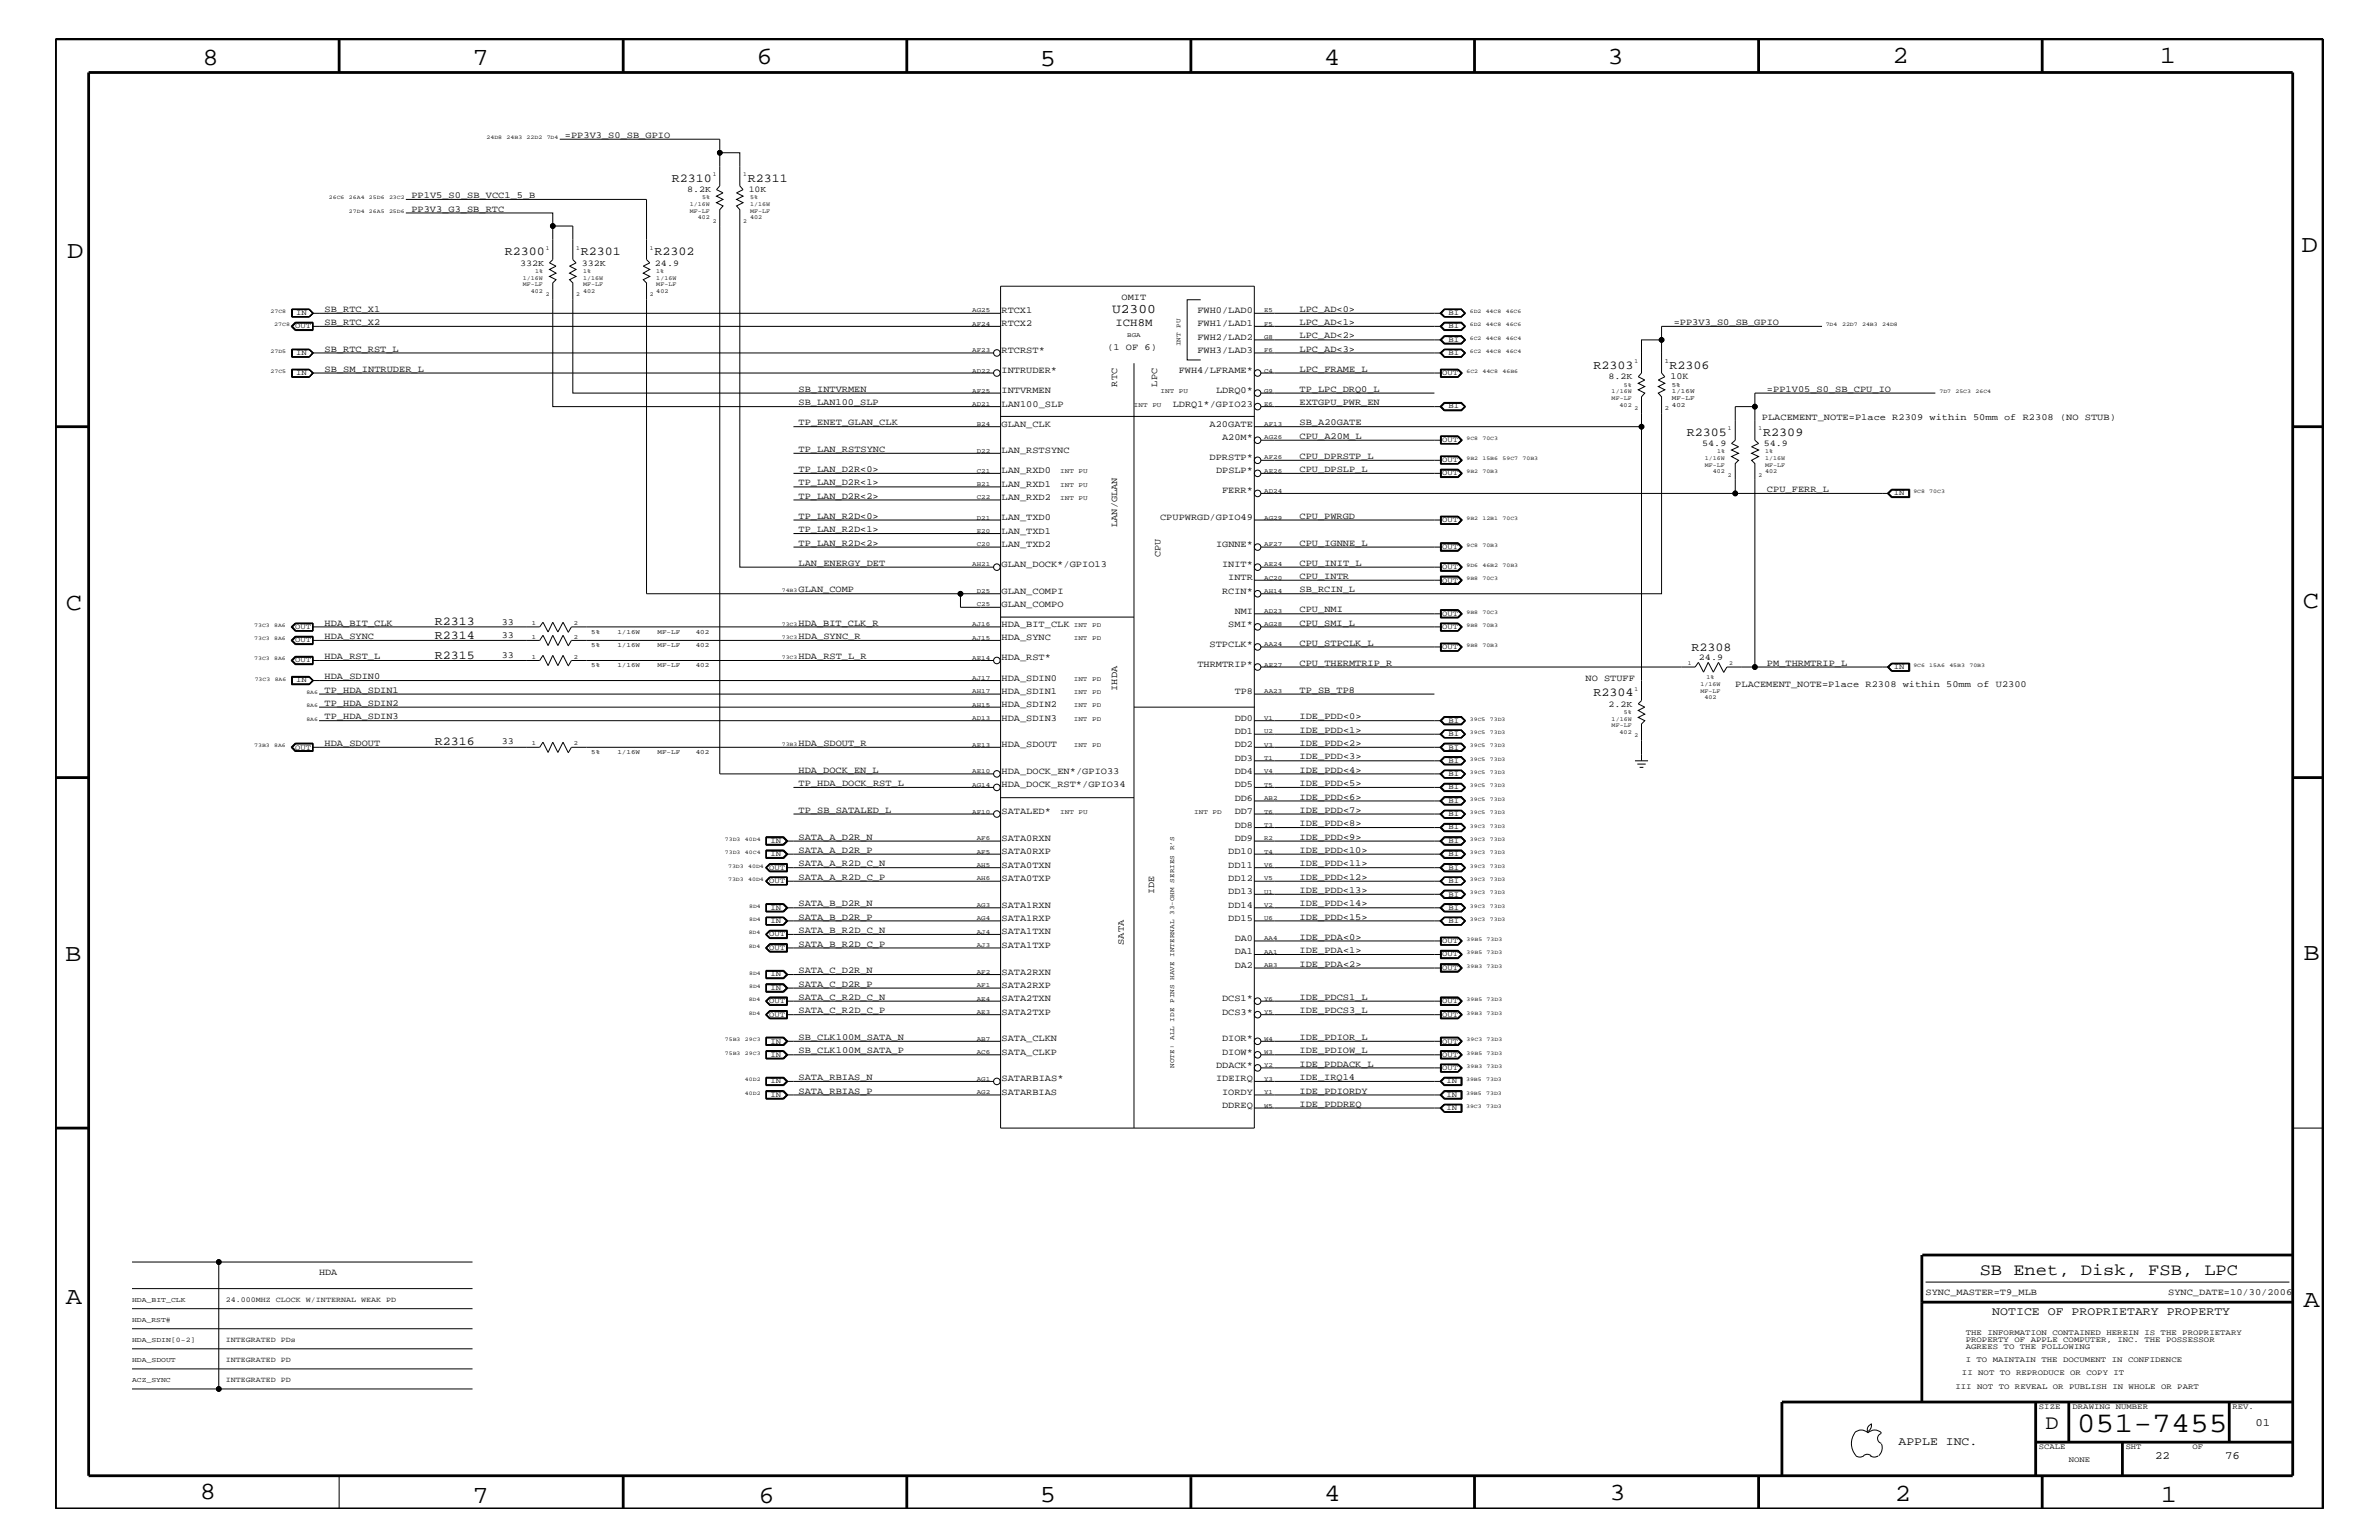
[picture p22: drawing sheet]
<svg xmlns="http://www.w3.org/2000/svg" width="432mm" height="279mm" viewBox="0 0 432 279" stroke-linecap="round" stroke-linejoin="round" font-family="sans-serif">
<defs><g id="words">
<text font-size="5.2" x="376.9" y="259.9">051-7455</text>
<g font-size="4.5">
<text x="36.7" y="11.7">8</text>
<text x="85.8" y="11.7">7</text>
<text x="137.3" y="11.5">6</text>
<text x="240.3" y="11.7">4</text>
<text x="291.8" y="11.5">3</text>
<text x="343.5" y="11.5">2</text>
<text x="392" y="11.5">1</text>
<text x="188.7" y="12.1">5</text>
<text x="12.2" y="46.8">D</text>
<text x="417.7" y="45.7">D</text>
<text x="11.9" y="110.6">C</text>
<text x="418" y="110.3">C</text>
<text x="11.9" y="174.3">B</text>
<text x="418.1" y="174.2">B</text>
<text x="11.9" y="236.7">A</text>
<text x="418.1" y="237.1">A</text>
<text x="36.2" y="271.9">8</text>
<text x="85.8" y="272.7">7</text>
<text x="137.7" y="272.7">6</text>
<text x="188.7" y="272.5">5</text>
<text x="240.4" y="272.3">4</text>
<text x="292.1" y="272.2">3</text>
<text x="343.9" y="272.3">2</text>
<text x="392.2" y="272.6">1</text>
</g>
<text font-size="3.7" x="371.3" y="259.3">D</text>
<text font-size="3" x="359.3" y="231.3">SB Enet, Disk, FSB, LPC</text>
<text font-size="2.4" x="201.8" y="56.8">U2300</text>
<g font-size="2.2">
<text x="121.9" y="33">R2310</text>
<text x="135.7" y="33">R2311</text>
<text x="91.6" y="46.3">R2300</text>
<text x="105.4" y="46.3">R2301</text>
<text x="118.8" y="46.3">R2302</text>
<text x="289.2" y="67">R2303</text>
<text x="303" y="67">R2306</text>
<text x="306.2" y="79.1">R2305</text>
<text x="320" y="79.1">R2309</text>
<text x="78.9" y="113.4">R2313</text>
<text x="78.9" y="115.9">R2314</text>
<text x="78.9" y="119.5">R2315</text>
<text x="307" y="118.1">R2308</text>
<text x="289.2" y="126.4">R2304</text>
<text x="78.9" y="135.2">R2316</text>
</g>
<g font-size="2.1">
<text x="361.6" y="238.6">NOTICE OF PROPRIETARY PROPERTY</text>
<text x="344.6" y="262.2">APPLE INC.</text>
</g>
<g font-size="2">
<text x="202.5" y="59.2">ICH8M</text>
<text x="409.4" y="258.7">01</text>
<text x="391.2" y="264.7">22</text>
<text x="403.9" y="264.7">76</text>
</g>
<g font-size="1.7">
<text x="102.5" y="25">=PP3V3_S0_SB_GPIO</text>
<text x="74.7" y="35.9">PP1V5_S0_SB_VCC1_5_B</text>
<text x="74.7" y="38.4">PP3V3_G3_SB_RTC</text>
<text x="58.9" y="56.6">SB_RTC_X1</text>
<text x="58.9" y="59">SB_RTC_X2</text>
<text x="181.8" y="56.8">RTCX1</text>
<text x="181.8" y="59.2">RTCX2</text>
<text x="203.6" y="54.4">OMIT</text>
<text x="217.3" y="59.2">FWH1/LAD1</text>
<text x="217.3" y="56.8">FWH0/LAD0</text>
<text x="235.9" y="56.6">LPC_AD&lt;0&gt;</text>
<text x="235.9" y="59">LPC_AD&lt;1&gt;</text>
<text x="303.8" y="59">=PP3V3_S0_SB_GPIO</text>
<text x="58.9" y="63.9">SB_RTC_RST_L</text>
<text x="181.8" y="64">RTCRST*</text>
<text x="201" y="63.4">(1 OF 6)</text>
<text x="217.3" y="61.7">FWH2/LAD2</text>
<text x="217.3" y="64">FWH3/LAD3</text>
<text x="235.9" y="61.4">LPC_AD&lt;2&gt;</text>
<text x="235.9" y="63.9">LPC_AD&lt;3&gt;</text>
<text x="58.9" y="67.5">SB_SM_INTRUDER_L</text>
<text x="144.9" y="71.1">SB_INTVRMEN</text>
<text x="181.8" y="71.3">INTVRMEN</text>
<text x="181.8" y="67.7">INTRUDER*</text>
<text x="202.8" y="70.1" transform="rotate(-90 202.8 70.1)">RTC</text>
<text x="210.1" y="70.1" transform="rotate(-90 210.1 70.1)">LPC</text>
<text x="214" y="67.7">FWH4/LFRAME*</text>
<text x="220.7" y="71.3">LDRQ0*</text>
<text x="235.9" y="67.5">LPC_FRAME_L</text>
<text x="235.9" y="71.1">TP_LPC_DRQ0_L</text>
<text x="303.2" y="68.8">10K</text>
<text x="320.7" y="71.1">=PP1V05_S0_SB_CPU_IO</text>
<text x="144.9" y="73.5">SB_LAN100_SLP</text>
<text x="144.9" y="77.2">TP_ENET_GLAN_CLK</text>
<text x="181.8" y="73.8">LAN100_SLP</text>
<text x="181.8" y="77.4">GLAN_CLK</text>
<text x="212.9" y="73.8">LDRQ1*/GPIO23</text>
<text x="219.5" y="77.4">A20GATE</text>
<text x="235.9" y="77.2">SB_A20GATE</text>
<text x="235.9" y="73.5">EXTGPU_PWR_EN</text>
<text x="319.8" y="76.2">PLACEMENT_NOTE=Place R2309 within 50mm of R2308 (NO STUB)</text>
<text x="144.9" y="82">TP_LAN_RSTSYNC</text>
<text x="181.8" y="82.2">LAN_RSTSYNC</text>
<text x="219.5" y="83.5">DPRSTP*</text>
<text x="221.8" y="79.9">A20M*</text>
<text x="235.9" y="79.6">CPU_A20M_L</text>
<text x="235.9" y="83.3">CPU_DPRSTP_L</text>
<text x="144.9" y="85.6">TP_LAN_D2R&lt;0&gt;</text>
<text x="144.9" y="88.1">TP_LAN_D2R&lt;1&gt;</text>
<text x="181.8" y="85.9">LAN_RXD0</text>
<text x="181.8" y="88.3">LAN_RXD1</text>
<text x="220.7" y="85.9">DPSLP*</text>
<text x="221.8" y="89.5">FERR*</text>
<text x="235.9" y="85.6">CPU_DPSLP_L</text>
<text x="320.7" y="89.3">CPU_FERR_L</text>
<text x="144.9" y="90.5">TP_LAN_D2R&lt;2&gt;</text>
<text x="144.9" y="94.2">TP_LAN_R2D&lt;0&gt;</text>
<text x="181.8" y="94.3">LAN_TXD0</text>
<text x="181.8" y="90.7">LAN_RXD2</text>
<text x="202.8" y="95.6" transform="rotate(-90 202.8 95.6)">LAN/GLAN</text>
<text x="210.6" y="94.3">CPUPWRGD/GPIO49</text>
<text x="235.9" y="94.2">CPU_PWRGD</text>
<text x="144.9" y="99">TP_LAN_R2D&lt;2&gt;</text>
<text x="144.9" y="96.5">TP_LAN_R2D&lt;1&gt;</text>
<text x="181.8" y="99.3">LAN_TXD2</text>
<text x="181.8" y="96.8">LAN_TXD1</text>
<text x="210.7" y="101" transform="rotate(-90 210.7 101)">CPU</text>
<text x="220.7" y="99.3">IGNNE*</text>
<text x="235.9" y="99">CPU_IGNNE_L</text>
<text x="144.9" y="102.6">LAN_ENERGY_DET</text>
<text x="144.9" y="107.5">GLAN_COMP</text>
<text x="181.8" y="102.9">GLAN_DOCK*/GPIO13</text>
<text x="181.8" y="107.7">GLAN_COMPI</text>
<text x="221.8" y="107.7">RCIN*</text>
<text x="221.8" y="102.9">INIT*</text>
<text x="222.9" y="105.3">INTR</text>
<text x="235.9" y="102.6">CPU_INIT_L</text>
<text x="235.9" y="105">CPU_INTR</text>
<text x="235.9" y="107.5">SB_RCIN_L</text>
<text x="58.9" y="113.6">HDA_BIT_CLK</text>
<text x="91.1" y="113.3">33</text>
<text x="144.9" y="113.6">HDA_BIT_CLK_R</text>
<text x="181.8" y="113.7">HDA_BIT_CLK</text>
<text x="181.8" y="110.2">GLAN_COMPO</text>
<text x="222.9" y="113.7">SMI*</text>
<text x="224.1" y="111.4">NMI</text>
<text x="235.9" y="111.1">CPU_NMI</text>
<text x="235.9" y="113.6">CPU_SMI_L</text>
<text x="58.9" y="115.9">HDA_SYNC</text>
<text x="58.9" y="119.6">HDA_RST_L</text>
<text x="91.1" y="115.7">33</text>
<text x="91.1" y="119.3">33</text>
<text x="144.9" y="115.9">HDA_SYNC_R</text>
<text x="144.9" y="119.6">HDA_RST_L_R</text>
<text x="181.8" y="116.2">HDA_SYNC</text>
<text x="181.8" y="119.8">HDA_RST*</text>
<text x="219.5" y="117.4">STPCLK*</text>
<text x="235.9" y="117.2">CPU_STPCLK_L</text>
<text x="58.9" y="123.2">HDA_SDIN0</text>
<text x="58.9" y="125.7">TP_HDA_SDIN1</text>
<text x="181.8" y="123.5">HDA_SDIN0</text>
<text x="181.8" y="125.9">HDA_SDIN1</text>
<text x="202.8" y="125.3" transform="rotate(-90 202.8 125.3)">IHDA</text>
<text x="217.3" y="121">THRMTRIP*</text>
<text x="224.1" y="125.9">TP8</text>
<text x="235.9" y="120.8">CPU_THERMTRIP_R</text>
<text x="235.9" y="125.7">TP_SB_TP8</text>
<text x="287.8" y="123.5">NO STUFF</text>
<text x="315" y="124.7">PLACEMENT_NOTE=Place R2308 within 50mm of U2300</text>
<text x="320.7" y="120.8">PM_THRMTRIP_L</text>
<text x="58.9" y="130.5">TP_HDA_SDIN3</text>
<text x="58.9" y="128">TP_HDA_SDIN2</text>
<text x="181.8" y="128.3">HDA_SDIN2</text>
<text x="181.8" y="130.8">HDA_SDIN3</text>
<text x="224.1" y="130.8">DD0</text>
<text x="235.9" y="130.5">IDE_PDD&lt;0&gt;</text>
<text x="58.9" y="135.3">HDA_SDOUT</text>
<text x="91.1" y="135.1">33</text>
<text x="144.9" y="135.3">HDA_SDOUT_R</text>
<text x="181.8" y="135.6">HDA_SDOUT</text>
<text x="224.1" y="135.6">DD2</text>
<text x="224.1" y="133.2">DD1</text>
<text x="235.9" y="135.3">IDE_PDD&lt;2&gt;</text>
<text x="235.9" y="133">IDE_PDD&lt;1&gt;</text>
<text x="235.9" y="137.8">IDE_PDD&lt;3&gt;</text>
<text x="144.9" y="140.2">HDA_DOCK_EN_L</text>
<text x="144.9" y="142.6">TP_HDA_DOCK_RST_L</text>
<text x="181.8" y="140.4">HDA_DOCK_EN*/GPIO33</text>
<text x="181.8" y="142.9">HDA_DOCK_RST*/GPIO34</text>
<text x="224.1" y="140.4">DD4</text>
<text x="224.1" y="142.9">DD5</text>
<text x="224.1" y="138">DD3</text>
<text x="235.9" y="140.2">IDE_PDD&lt;4&gt;</text>
<text x="235.9" y="142.6">IDE_PDD&lt;5&gt;</text>
<text x="144.9" y="147.5">TP_SB_SATALED_L</text>
<text x="181.8" y="147.7">SATALED*</text>
<text x="224.1" y="145.3">DD6</text>
<text x="224.1" y="147.7">DD7</text>
<text x="235.9" y="147.5">IDE_PDD&lt;7&gt;</text>
<text x="235.9" y="145.1">IDE_PDD&lt;6&gt;</text>
<text x="235.9" y="149.9">IDE_PDD&lt;8&gt;</text>
<text x="144.9" y="154.7">SATA_A_D2R_P</text>
<text x="144.9" y="152.3">SATA_A_D2R_N</text>
<text x="181.8" y="155">SATA0RXP</text>
<text x="181.8" y="152.6">SATA0RXN</text>
<text x="222.9" y="155">DD10</text>
<text x="224.1" y="150.1">DD8</text>
<text x="224.1" y="152.6">DD9</text>
<text x="235.9" y="154.7">IDE_PDD&lt;10&gt;</text>
<text x="235.9" y="152.3">IDE_PDD&lt;9&gt;</text>
<text x="144.9" y="159.6">SATA_A_R2D_C_P</text>
<text x="144.9" y="157.2">SATA_A_R2D_C_N</text>
<text x="181.8" y="159.9">SATA0TXP</text>
<text x="181.8" y="157.4">SATA0TXN</text>
<text x="222.9" y="157.4">DD11</text>
<text x="222.9" y="159.9">DD12</text>
<text x="235.9" y="159.6">IDE_PDD&lt;12&gt;</text>
<text x="235.9" y="157.2">IDE_PDD&lt;11&gt;</text>
<text x="235.9" y="162">IDE_PDD&lt;13&gt;</text>
<text x="144.9" y="166.9">SATA_B_D2R_P</text>
<text x="144.9" y="164.5">SATA_B_D2R_N</text>
<text x="181.8" y="167.1">SATA1RXP</text>
<text x="181.8" y="164.7">SATA1RXN</text>
<text x="209.5" y="162.2" transform="rotate(-90 209.5 162.2)">IDE</text>
<text x="222.9" y="164.7">DD14</text>
<text x="222.9" y="167.1">DD15</text>
<text x="222.9" y="162.2">DD13</text>
<text x="235.9" y="166.9">IDE_PDD&lt;15&gt;</text>
<text x="235.9" y="164.5">IDE_PDD&lt;14&gt;</text>
<text x="144.9" y="169.3">SATA_B_R2D_C_N</text>
<text x="144.9" y="171.7">SATA_B_R2D_C_P</text>
<text x="181.8" y="169.5">SATA1TXN</text>
<text x="181.8" y="172">SATA1TXP</text>
<text x="204" y="171.4" transform="rotate(-90 204 171.4)">SATA</text>
<text x="224.1" y="170.7">DA0</text>
<text x="224.1" y="173.2">DA1</text>
<text x="235.9" y="170.5">IDE_PDA&lt;0&gt;</text>
<text x="235.9" y="172.9">IDE_PDA&lt;1&gt;</text>
<text x="144.9" y="179">SATA_C_D2R_P</text>
<text x="144.9" y="176.6">SATA_C_D2R_N</text>
<text x="181.8" y="176.8">SATA2RXN</text>
<text x="181.8" y="179.3">SATA2RXP</text>
<text x="224.1" y="175.6">DA2</text>
<text x="235.9" y="175.4">IDE_PDA&lt;2&gt;</text>
<text x="144.9" y="181.4">SATA_C_R2D_C_N</text>
<text x="144.9" y="183.8">SATA_C_R2D_C_P</text>
<text x="181.8" y="181.6">SATA2TXN</text>
<text x="181.8" y="184.1">SATA2TXP</text>
<text x="221.8" y="181.6">DCS1*</text>
<text x="221.8" y="184.1">DCS3*</text>
<text x="235.9" y="183.8">IDE_PDCS3_L</text>
<text x="235.9" y="181.4">IDE_PDCS1_L</text>
<text x="144.9" y="191.1">SB_CLK100M_SATA_P</text>
<text x="144.9" y="188.7">SB_CLK100M_SATA_N</text>
<text x="181.8" y="191.4">SATA_CLKP</text>
<text x="181.8" y="188.9">SATA_CLKN</text>
<text x="221.8" y="188.9">DIOR*</text>
<text x="221.8" y="191.4">DIOW*</text>
<text x="235.9" y="191.1">IDE_PDIOW_L</text>
<text x="235.9" y="188.7">IDE_PDIOR_L</text>
<text x="144.9" y="195.9">SATA_RBIAS_N</text>
<text x="181.8" y="196.2">SATARBIAS*</text>
<text x="220.7" y="196.2">IDEIRQ</text>
<text x="220.7" y="193.7">DDACK*</text>
<text x="235.9" y="193.6">IDE_PDDACK_L</text>
<text x="235.9" y="195.9">IDE_IRQ14</text>
<text x="144.9" y="198.4">SATA_RBIAS_P</text>
<text x="181.8" y="198.7">SATARBIAS</text>
<text x="221.8" y="201">DDREQ</text>
<text x="221.8" y="198.7">IORDY</text>
<text x="235.9" y="198.4">IDE_PDIORDY</text>
<text x="235.9" y="200.9">IDE_PDDREQ</text>
<text x="57.9" y="231.3">HDA</text>
<text x="349.5" y="235">SYNC_MASTER=T9_MLB</text>
<text x="393.5" y="235">SYNC_DATE=10/30/2006</text>
</g>
<g font-size="1.6">
<text x="124.7" y="34.8">8.2K</text>
<text x="135.9" y="34.8">10K</text>
<text x="94.4" y="48.2">332K</text>
<text x="105.6" y="48.2">332K</text>
<text x="118.9" y="48.2">24.9</text>
<text x="291.9" y="68.8">8.2K</text>
<text x="308.9" y="80.9">54.9</text>
<text x="320.1" y="80.9">54.9</text>
<text x="308.4" y="119.7">24.9</text>
<text x="291.9" y="128.2">2.2K</text>
</g>
<g font-size="1.4">
<text x="53.6" y="59.5">OUT</text>
<text x="53.8" y="57.2">IN</text>
<text x="262.9" y="57.2">BI</text>
<text x="262.9" y="59.5">BI</text>
<text x="53.8" y="64.5">IN</text>
<text x="262.9" y="62">BI</text>
<text x="262.9" y="64.5">BI</text>
<text x="53.8" y="68.1">IN</text>
<text x="261.8" y="68.1">OUT</text>
<text x="262.9" y="74.1">BI</text>
<text x="261.8" y="80.2">OUT</text>
<text x="261.8" y="83.8">OUT</text>
<text x="261.8" y="86.2">OUT</text>
<text x="343.7" y="89.9">IN</text>
<text x="261.8" y="94.8">OUT</text>
<text x="261.8" y="99.6">OUT</text>
<text x="261.8" y="103.2">OUT</text>
<text x="261.8" y="105.7">OUT</text>
<text x="261.8" y="111.7">OUT</text>
<text x="53.6" y="114.2">OUT</text>
<text x="53.6" y="116.5">OUT</text>
<text x="261.8" y="117.8">OUT</text>
<text x="261.8" y="114.2">OUT</text>
<text x="53.6" y="120.2">OUT</text>
<text x="53.8" y="123.8">IN</text>
<text x="343.7" y="121.4">IN</text>
<text x="262.9" y="131.1">BI</text>
<text x="53.6" y="136">OUT</text>
<text x="262.9" y="136">BI</text>
<text x="262.9" y="133.5">BI</text>
<text x="262.9" y="138.4">BI</text>
<text x="262.9" y="143.2">BI</text>
<text x="262.9" y="140.8">BI</text>
<text x="262.9" y="148.1">BI</text>
<text x="262.9" y="145.7">BI</text>
<text x="139.9" y="155.4">IN</text>
<text x="139.9" y="152.9">IN</text>
<text x="262.9" y="150.5">BI</text>
<text x="262.9" y="155.4">BI</text>
<text x="262.9" y="152.9">BI</text>
<text x="139.6" y="160.2">OUT</text>
<text x="139.6" y="157.8">OUT</text>
<text x="262.9" y="160.2">BI</text>
<text x="262.9" y="157.8">BI</text>
<text x="139.9" y="165">IN</text>
<text x="139.9" y="167.5">IN</text>
<text x="262.9" y="162.7">BI</text>
<text x="262.9" y="167.5">BI</text>
<text x="262.9" y="165">BI</text>
<text x="139.6" y="169.9">OUT</text>
<text x="139.6" y="172.3">OUT</text>
<text x="261.8" y="171.1">OUT</text>
<text x="261.8" y="173.5">OUT</text>
<text x="139.9" y="177.2">IN</text>
<text x="139.9" y="179.6">IN</text>
<text x="261.8" y="176">OUT</text>
<text x="139.6" y="184.4">OUT</text>
<text x="139.6" y="182.1">OUT</text>
<text x="261.8" y="184.4">OUT</text>
<text x="261.8" y="182.1">OUT</text>
<text x="139.9" y="189.3">IN</text>
<text x="139.9" y="191.7">IN</text>
<text x="261.8" y="189.3">OUT</text>
<text x="261.8" y="191.7">OUT</text>
<text x="139.9" y="196.5">IN</text>
<text x="261.8" y="194.2">OUT</text>
<text x="262.6" y="196.5">IN</text>
<text x="139.9" y="199">IN</text>
<text x="262.6" y="199">IN</text>
<text x="262.6" y="201.5">IN</text>
<text x="41" y="236.2">24.000MHZ CLOCK W/INTERNAL WEAK PD</text>
<text x="41" y="243.5">INTEGRATED PDs</text>
<text x="356.8" y="242.3">THE INFORMATION CONTAINED HEREIN IS THE PROPRIETARY</text>
<text x="356.8" y="243.5">PROPERTY OF APPLE COMPUTER, INC. THE POSSESSOR</text>
<text x="356.8" y="244.7">AGREES TO THE FOLLOWING</text>
<text x="41" y="247.1">INTEGRATED PD</text>
<text x="41" y="250.7">INTEGRATED PD</text>
<text x="354.9" y="252">III NOT TO REVEAL OR PUBLISH IN WHOLE OR PART</text>
<text x="356.1" y="249.5">II NOT TO REPRODUCE OR COPY IT</text>
<text x="356.8" y="247.1">I TO MAINTAIN THE DOCUMENT IN CONFIDENCE</text>
<text x="370.1" y="255.6">SIZE</text>
<text x="376.2" y="255.6">DRAWING NUMBER</text>
<text x="405.2" y="255.6">REV.</text>
<text x="370.1" y="262.9">SCALE</text>
<text x="385.8" y="262.9">SHT</text>
<text x="397.9" y="262.9">OF</text>
<text x="375.5" y="265.3">NONE</text>
</g>
<g font-size="1.3">
<text x="24" y="236.2">HDA_BIT_CLK</text>
<text x="24" y="239.9">HDA_RST#</text>
<text x="24" y="243.5">HDA_SDIN[0-2]</text>
<text x="24" y="247.1">HDA_SDOUT</text>
<text x="24" y="250.7">ACZ_SYNC</text>
</g>
<g font-size="1.2">
<text x="176.4" y="56.7">AG25</text>
<text x="176.4" y="59.1">AF24</text>
<text x="214.3" y="59.5" transform="rotate(-90 214.3 59.5)">PU</text>
<text x="229.4" y="56.7">E5</text>
<text x="229.4" y="59.1">F5</text>
<text x="176.4" y="64">AF23</text>
<text x="204.6" y="61.1">BGA</text>
<text x="214.3" y="62.9" transform="rotate(-90 214.3 62.9)">INT</text>
<text x="229.4" y="61.5">G8</text>
<text x="229.4" y="64">F6</text>
<text x="302.2" y="65.9">1</text>
<text x="176.4" y="67.6">AD22</text>
<text x="176.4" y="71.2">AF25</text>
<text x="210.7" y="71.3">INT</text>
<text x="214" y="71.3">PU</text>
<text x="229.4" y="67.6">C4</text>
<text x="229.4" y="71.2">G9</text>
<text x="303.4" y="70.1">5%</text>
<text x="303.4" y="71.3">1/16W</text>
<text x="176.4" y="73.7">AD21</text>
<text x="177.3" y="77.3">B24</text>
<text x="205.8" y="73.8">INT</text>
<text x="209.2" y="73.8">PU</text>
<text x="229.4" y="77.3">AF13</text>
<text x="229.4" y="73.7">E6</text>
<text x="302.2" y="74.4">2</text>
<text x="303.4" y="72.6">MF-LF</text>
<text x="303.4" y="73.8">402</text>
<text x="177.3" y="82.2">D22</text>
<text x="229.4" y="79.7">AG26</text>
<text x="229.4" y="83.3">AF26</text>
<text x="177.3" y="85.8">C21</text>
<text x="177.3" y="88.2">B21</text>
<text x="192.4" y="88.3">INT</text>
<text x="192.4" y="85.9">INT</text>
<text x="195.8" y="88.3">PU</text>
<text x="195.8" y="85.9">PU</text>
<text x="229.4" y="85.8">AE26</text>
<text x="229.4" y="89.4">AD24</text>
<text x="177.3" y="90.6">C22</text>
<text x="177.3" y="94.3">D21</text>
<text x="192.4" y="90.7">INT</text>
<text x="195.8" y="90.7">PU</text>
<text x="229.4" y="94.3">AG29</text>
<text x="177.3" y="96.7">E20</text>
<text x="177.3" y="99.1">C20</text>
<text x="229.4" y="99.1">AF27</text>
<text x="176.4" y="102.7">AH21</text>
<text x="177.3" y="107.6">D25</text>
<text x="229.4" y="102.7">AE24</text>
<text x="229.4" y="105.2">AC20</text>
<text x="229.4" y="107.6">AH14</text>
<text x="96.5" y="113.4">1</text>
<text x="104.1" y="113.4">2</text>
<text x="176.4" y="113.7">AJ16</text>
<text x="177.3" y="110">C25</text>
<text x="194.9" y="113.7">INT</text>
<text x="198.2" y="113.7">PD</text>
<text x="229.4" y="111.2">AD23</text>
<text x="229.4" y="113.7">AG28</text>
<text x="96.5" y="115.9">1</text>
<text x="96.5" y="119.5">1</text>
<text x="104.1" y="115.9">2</text>
<text x="104.1" y="119.5">2</text>
<text x="107.3" y="115">5%</text>
<text x="107.3" y="117.4">5%</text>
<text x="112.1" y="117.4">1/16W</text>
<text x="112.1" y="115">1/16W</text>
<text x="119.3" y="117.4">MF-LF</text>
<text x="119.3" y="115">MF-LF</text>
<text x="126.3" y="115">402</text>
<text x="126.3" y="117.4">402</text>
<text x="176.4" y="119.7">AE14</text>
<text x="176.4" y="116.1">AJ15</text>
<text x="194.9" y="116.2">INT</text>
<text x="198.2" y="116.2">PD</text>
<text x="229.4" y="117.3">AA24</text>
<text x="107.3" y="121">5%</text>
<text x="112.1" y="121">1/16W</text>
<text x="119.3" y="121">MF-LF</text>
<text x="126.3" y="121">402</text>
<text x="176.4" y="123.4">AJ17</text>
<text x="176.4" y="125.8">AH17</text>
<text x="194.9" y="125.9">INT</text>
<text x="194.9" y="123.5">INT</text>
<text x="198.2" y="125.9">PD</text>
<text x="198.2" y="123.5">PD</text>
<text x="229.4" y="120.9">AE27</text>
<text x="229.4" y="125.8">AA23</text>
<text x="176.4" y="128.2">AH15</text>
<text x="176.4" y="130.7">AD13</text>
<text x="194.9" y="130.8">INT</text>
<text x="194.9" y="128.3">INT</text>
<text x="198.2" y="130.8">PD</text>
<text x="198.2" y="128.3">PD</text>
<text x="229.4" y="130.7">V1</text>
<text x="96.5" y="135.2">1</text>
<text x="104.1" y="135.2">2</text>
<text x="107.3" y="136.8">5%</text>
<text x="112.1" y="136.8">1/16W</text>
<text x="119.3" y="136.8">MF-LF</text>
<text x="126.3" y="136.8">402</text>
<text x="176.4" y="135.5">AE13</text>
<text x="194.9" y="135.6">INT</text>
<text x="198.2" y="135.6">PD</text>
<text x="229.4" y="133">U2</text>
<text x="229.4" y="135.5">V3</text>
<text x="229.4" y="137.9">T1</text>
<text x="176.4" y="140.3">AE10</text>
<text x="176.4" y="142.8">AG14</text>
<text x="229.4" y="140.3">V4</text>
<text x="229.4" y="142.8">T5</text>
<text x="176.4" y="147.6">AF10</text>
<text x="192.4" y="147.7">INT</text>
<text x="195.8" y="147.7">PU</text>
<text x="216.7" y="147.7">INT</text>
<text x="220.1" y="147.7">PD</text>
<text x="229.4" y="145.1">AB2</text>
<text x="229.4" y="147.6">T6</text>
<text x="177.3" y="152.4">AF6</text>
<text x="177.3" y="154.9">AF5</text>
<text x="213.1" y="154.3" transform="rotate(-90 213.1 154.3)">R’S</text>
<text x="229.4" y="154.9">T4</text>
<text x="229.4" y="150.1">T3</text>
<text x="229.4" y="152.4">R2</text>
<text x="177.3" y="157.3">AH5</text>
<text x="177.3" y="159.7">AH6</text>
<text x="213.1" y="160.1" transform="rotate(-90 213.1 160.1)">SERIES</text>
<text x="229.4" y="157.3">V6</text>
<text x="229.4" y="159.7">V5</text>
<text x="177.3" y="164.5">AG3</text>
<text x="177.3" y="167">AG4</text>
<text x="213.1" y="166" transform="rotate(-90 213.1 166)">33-OHM</text>
<text x="229.4" y="162.2">U1</text>
<text x="229.4" y="164.5">V2</text>
<text x="229.4" y="167">U6</text>
<text x="177.3" y="169.4">AJ4</text>
<text x="177.3" y="171.8">AJ3</text>
<text x="213.1" y="173.6" transform="rotate(-90 213.1 173.6)">INTERNAL</text>
<text x="229.4" y="170.6">AA4</text>
<text x="229.4" y="173.1">AA1</text>
<text x="177.3" y="176.7">AF2</text>
<text x="177.3" y="179.1">AF1</text>
<text x="213.1" y="177.8" transform="rotate(-90 213.1 177.8)">HAVE</text>
<text x="229.4" y="175.5">AB3</text>
<text x="177.3" y="181.6">AE4</text>
<text x="177.3" y="184">AE3</text>
<text x="213.1" y="185.3" transform="rotate(-90 213.1 185.3)">IDE</text>
<text x="213.1" y="182" transform="rotate(-90 213.1 182)">PINS</text>
<text x="229.4" y="181.6">Y6</text>
<text x="229.4" y="184">Y5</text>
<text x="177.3" y="188.8">AB7</text>
<text x="177.3" y="191.2">AC6</text>
<text x="213.1" y="188.7" transform="rotate(-90 213.1 188.7)">ALL</text>
<text x="229.4" y="188.8">W4</text>
<text x="229.4" y="191.2">W3</text>
<text x="177.3" y="196.1">AG1</text>
<text x="213.1" y="193.7" transform="rotate(-90 213.1 193.7)">NOTE:</text>
<text x="229.4" y="193.7">Y2</text>
<text x="229.4" y="196.1">Y3</text>
<text x="177.3" y="198.5">AG2</text>
<text x="229.4" y="200.9">W5</text>
<text x="229.4" y="198.5">Y1</text>
</g>
<g font-size="1.1">
<text x="129.4" y="31.9">1</text>
<text x="134.9" y="31.9">1</text>
<text x="125.2" y="38.6">MF-LF</text>
<text x="125.2" y="37.4">1/16W</text>
<text x="126.7" y="39.8">402</text>
<text x="127.4" y="36.2">5%</text>
<text x="129.4" y="40.4">2</text>
<text x="134.9" y="40.4">2</text>
<text x="136.1" y="37.4">1/16W</text>
<text x="136.1" y="39.8">402</text>
<text x="136.1" y="38.6">MF-LF</text>
<text x="136.1" y="36.2">5%</text>
<text x="99.1" y="45.3">1</text>
<text x="104.6" y="45.3">1</text>
<text x="117.9" y="45.3">1</text>
<text x="94.9" y="50.7">1/16W</text>
<text x="94.9" y="51.9">MF-LF</text>
<text x="96.4" y="53.2">402</text>
<text x="97.1" y="49.6">1%</text>
<text x="99.1" y="53.8">2</text>
<text x="104.6" y="53.8">2</text>
<text x="105.8" y="49.6">1%</text>
<text x="105.8" y="51.9">MF-LF</text>
<text x="105.8" y="53.2">402</text>
<text x="105.8" y="50.7">1/16W</text>
<text x="117.9" y="53.8">2</text>
<text x="119.1" y="53.2">402</text>
<text x="119.1" y="49.6">1%</text>
<text x="119.1" y="51.9">MF-LF</text>
<text x="119.1" y="50.7">1/16W</text>
<text x="296.7" y="65.9">1</text>
<text x="292.5" y="71.3">1/16W</text>
<text x="294.7" y="70.1">5%</text>
<text x="292.5" y="72.6">MF-LF</text>
<text x="294" y="73.8">402</text>
<text x="296.7" y="74.4">2</text>
<text x="309.5" y="83.5">1/16W</text>
<text x="311.7" y="82.2">1%</text>
<text x="313.6" y="78">1</text>
<text x="319.2" y="78">1</text>
<text x="320.4" y="82.2">1%</text>
<text x="320.4" y="83.5">1/16W</text>
<text x="309.5" y="84.7">MF-LF</text>
<text x="310.9" y="85.9">402</text>
<text x="313.6" y="86.5">2</text>
<text x="319.2" y="86.5">2</text>
<text x="320.4" y="84.7">MF-LF</text>
<text x="320.4" y="85.9">402</text>
<text x="296.7" y="125.3">1</text>
<text x="306.3" y="120.7">1</text>
<text x="308.7" y="125.7">MF-LF</text>
<text x="308.7" y="124.4">1/16W</text>
<text x="309.8" y="123.2">1%</text>
<text x="313.9" y="120.7">2</text>
<text x="292.5" y="131.9">MF-LF</text>
<text x="292.5" y="130.8">1/16W</text>
<text x="294.7" y="129.6">5%</text>
<text x="309.4" y="126.9">402</text>
<text x="294" y="133.2">402</text>
<text x="296.7" y="133.8">2</text>
</g>
<g font-size="1">
<text x="88.3" y="25.3">24D8</text>
<text x="91.9" y="25.3">24B3</text>
<text x="95.6" y="25.3">22D2</text>
<text x="99.2" y="25.3">7D4</text>
<text x="59.7" y="36.2">26C6</text>
<text x="63.3" y="38.6">27D4</text>
<text x="63.3" y="36.2">26A4</text>
<text x="67" y="38.6">26A5</text>
<text x="67" y="36.2">25D6</text>
<text x="70.6" y="36.2">23C2</text>
<text x="70.6" y="38.6">25D6</text>
<text x="49.1" y="56.8">27C8</text>
<text x="49.8" y="59.2">27C8</text>
<text x="266.8" y="56.8">6D2</text>
<text x="266.8" y="59.2">6D2</text>
<text x="269.7" y="56.8">44C8</text>
<text x="269.7" y="59.2">44C8</text>
<text x="273.3" y="56.8">46C6</text>
<text x="273.3" y="59.2">46C6</text>
<text x="331.4" y="59.2">7D4</text>
<text x="334.3" y="59.2">22D7</text>
<text x="338" y="59.2">24B3</text>
<text x="341.6" y="59.2">24D8</text>
<text x="49.1" y="64">27D5</text>
<text x="266.8" y="61.7">6C2</text>
<text x="266.8" y="64">6C2</text>
<text x="269.7" y="61.7">44C8</text>
<text x="269.7" y="64">44C8</text>
<text x="273.3" y="61.7">46C4</text>
<text x="273.3" y="64">46C4</text>
<text x="49.1" y="67.7">27C5</text>
<text x="266.2" y="67.7">6C2</text>
<text x="269.1" y="67.7">44C8</text>
<text x="272.7" y="67.7">46B6</text>
<text x="352" y="71.3">7D7</text>
<text x="354.9" y="71.3">25C3</text>
<text x="358.6" y="71.3">26C4</text>
<text x="266.2" y="79.9">9C8</text>
<text x="266.2" y="83.5">9B2</text>
<text x="269.1" y="79.9">70C3</text>
<text x="269.1" y="83.5">15B6</text>
<text x="272.7" y="83.5">59C7</text>
<text x="276.4" y="83.5">70B3</text>
<text x="266.2" y="85.9">9B2</text>
<text x="269.1" y="85.9">70B3</text>
<text x="347.3" y="89.5">9C8</text>
<text x="350.2" y="89.5">70C3</text>
<text x="266.2" y="94.3">9B2</text>
<text x="269.1" y="94.3">12B1</text>
<text x="272.7" y="94.3">70C3</text>
<text x="266.2" y="99.3">9C8</text>
<text x="269.1" y="99.3">70B3</text>
<text x="141.9" y="107.5">74B3</text>
<text x="266.2" y="102.9">9D6</text>
<text x="266.2" y="105.3">9B8</text>
<text x="269.1" y="102.9">46B2</text>
<text x="269.1" y="105.3">70C3</text>
<text x="272.7" y="102.9">70B3</text>
<text x="46.1" y="113.7">73C3</text>
<text x="49.8" y="113.7">8A6</text>
<text x="141.9" y="113.6">73C3</text>
<text x="266.2" y="111.4">9B8</text>
<text x="266.2" y="113.7">9B8</text>
<text x="269.1" y="111.4">70C3</text>
<text x="269.1" y="113.7">70B3</text>
<text x="46.1" y="116.2">73C3</text>
<text x="46.1" y="119.8">73C3</text>
<text x="49.8" y="116.2">8A6</text>
<text x="49.8" y="119.8">8A6</text>
<text x="141.9" y="115.9">73C3</text>
<text x="141.9" y="119.6">73C3</text>
<text x="266.2" y="117.4">9B8</text>
<text x="269.1" y="117.4">70B3</text>
<text x="46.2" y="123.5">73C3</text>
<text x="49.9" y="123.5">8A6</text>
<text x="55.6" y="125.9">8A6</text>
<text x="347.3" y="121">9C6</text>
<text x="350.2" y="121">15A6</text>
<text x="353.8" y="121">45B3</text>
<text x="357.5" y="121">70B3</text>
<text x="55.6" y="130.8">8A6</text>
<text x="55.6" y="128.3">8A6</text>
<text x="266.8" y="130.8">39C5</text>
<text x="270.4" y="130.8">73D3</text>
<text x="46.1" y="135.6">73B3</text>
<text x="49.8" y="135.6">8A6</text>
<text x="141.9" y="135.3">73B3</text>
<text x="266.8" y="135.6">39C5</text>
<text x="266.8" y="133.2">39C5</text>
<text x="270.4" y="135.6">73D3</text>
<text x="270.4" y="133.2">73D3</text>
<text x="266.8" y="138">39C5</text>
<text x="266.8" y="142.9">39C5</text>
<text x="266.8" y="140.4">39C5</text>
<text x="270.4" y="138">73D3</text>
<text x="270.4" y="142.9">73D3</text>
<text x="270.4" y="140.4">73D3</text>
<text x="266.8" y="147.7">39C5</text>
<text x="266.8" y="145.3">39C5</text>
<text x="270.4" y="147.7">73D3</text>
<text x="270.4" y="145.3">73D3</text>
<text x="131.6" y="155">73D3</text>
<text x="131.6" y="152.6">73D3</text>
<text x="135.2" y="155">40C4</text>
<text x="135.2" y="152.6">40D4</text>
<text x="266.8" y="150.1">39C3</text>
<text x="266.8" y="155">39C3</text>
<text x="266.8" y="152.6">39C3</text>
<text x="270.4" y="150.1">73D3</text>
<text x="270.4" y="155">73D3</text>
<text x="270.4" y="152.6">73D3</text>
<text x="132.2" y="159.9">73D3</text>
<text x="132.2" y="157.4">73D3</text>
<text x="135.8" y="159.9">40D4</text>
<text x="135.8" y="157.4">40D4</text>
<text x="266.8" y="159.9">39C3</text>
<text x="266.8" y="157.4">39C3</text>
<text x="270.4" y="159.9">73D3</text>
<text x="270.4" y="157.4">73D3</text>
<text x="136" y="164.7">8D4</text>
<text x="136" y="167.1">8D4</text>
<text x="266.8" y="162.2">39C3</text>
<text x="266.8" y="167.1">39C3</text>
<text x="266.8" y="164.7">39C3</text>
<text x="270.4" y="162.2">73D3</text>
<text x="270.4" y="167.1">73D3</text>
<text x="270.4" y="164.7">73D3</text>
<text x="135.9" y="169.5">8D4</text>
<text x="135.9" y="172">8D4</text>
<text x="266.2" y="170.7">39B5</text>
<text x="266.2" y="173.2">39B5</text>
<text x="269.8" y="170.7">73D3</text>
<text x="269.8" y="173.2">73D3</text>
<text x="136" y="176.8">8D4</text>
<text x="136" y="179.3">8D4</text>
<text x="266.2" y="175.6">39B3</text>
<text x="269.8" y="175.6">73D3</text>
<text x="135.9" y="184.1">8D4</text>
<text x="135.9" y="181.6">8D4</text>
<text x="266.2" y="184.1">39B3</text>
<text x="266.2" y="181.6">39B5</text>
<text x="269.8" y="184.1">73D3</text>
<text x="269.8" y="181.6">73D3</text>
<text x="131.6" y="188.9">75B3</text>
<text x="131.6" y="191.4">75B3</text>
<text x="135.2" y="188.9">29C3</text>
<text x="135.2" y="191.4">29C3</text>
<text x="266.2" y="188.9">39C3</text>
<text x="266.2" y="191.4">39B5</text>
<text x="269.8" y="188.9">73D3</text>
<text x="269.8" y="191.4">73D3</text>
<text x="135.2" y="196.2">40D2</text>
<text x="266.1" y="196.2">39B5</text>
<text x="266.2" y="193.7">39B3</text>
<text x="269.7" y="196.2">73D3</text>
<text x="269.8" y="193.7">73D3</text>
<text x="135.2" y="198.7">40D2</text>
<text x="266.1" y="198.7">39B5</text>
<text x="266.1" y="201">39C3</text>
<text x="269.7" y="198.7">73D3</text>
<text x="269.7" y="201">73D3</text>
</g>
</g></defs>
<g fill="none" stroke="#000" stroke-width=".18">
<path d="M73.7 36.2h43.6v10.9l.6 .6-1.1 .6 1.1 .6-1.1 .7 1.1 .6-1.1 .5 .5 .6v56.4h64.3M73.7 38.6h26.6v2.4M101.6 25.3h29v8.4l-.6 .7 1.2 .6-1.2 .6 1.2 .6-1.2 .6 1.2 .6-.6 .6v102.4h49.7M130.6 27.7h3.7v6l.6 .7-1.2 .6 1.2 .6-1.2 .6 1.2 .6-1.2 .6 .6 .6v64.9h46M53 57.4h3.1M53 56.1v1.4M53 56.2h3.1M53.1 56.2v1.2M53.6 58.4h3.2v1.6h-3.2l-.8-.8zM53.7 58.5l-.7 .7 .7 .7M56.1 56.1h-3.2v1.4h3.2M56.1 56.1l.8 .7-.8 .7"/>
<path d="M56.1 56.1l.7 .7M56.1 56.2l.7 .6M56.1 56.2l.6 .6M56.7 59.2h124.9M56.7 56.8h124.9M56.7 58.6h-3l-.6 .6 .6 .6h3M56.7 58.5v1.4M56.7 56.8l-.6 .6M56.8 58.5h-3.2l-.7 .7 .7 .7h3.2M56.8 56.8l-.7 .6M56.8 56.8l-.7 .7M181.6 51.9h46.1v152.8h-46.1z"/>
<path d="M217.9 54.4h-2.4v10.9h2.4M227.7 59.2h33.9M227.7 56.8h33.9M261.6 59.2l.6-.6h3l.7 .6-.7 .6h-3zM262.1 56.2h3.2l.6 .6-.6 .6h-3.2l-.6-.6zM262.1 56.1h3.2l.6 .7-.6 .7h-3.2M262.1 56.1h3.2l.7 .7-.7 .7h-3.2M262.1 56.1l-.7 .7 .7 .7M262.1 56.1l-.6 .7 .6 .7M262.1 58.5h3.2l.6 .7M262.1 58.5h3.2l.6 .7-.6 .7h-3.2M262.1 58.4h3.2l.7 .8-.7 .8h-3.2l-.7-.8z"/>
<path d="M262.1 58.5l-.6 .7 .6 .7M262.2 56.2h3l.7 .6-.7 .6h-3l-.6-.6zM265.9 59.2l-.6 .7h-3.2M330.7 59.2h-29.1v8.5l.6 .7-1.2 .5 1.2 .6-1.2 .6 1.2 .6-1.2 .6 .6 .7v35.7h-72.7M53 63.4v1.4M53 67v1.4M53 64.7h3.1M53 63.4h3.1M53 68.4h3.1M53 67.1h3.1M53.1 63.4v1.3M53.1 67.1v1.3"/>
<path d="M56.1 63.4h-3.2v1.4h3.2M56.1 67h-3.2v1.4h3.2M56.1 63.4l.8 .6-.8 .8M56.1 63.4l.7 .6M56.1 63.4l.6 .6M56.1 67l.8 .7-.8 .7M56.1 67l.7 .7M56.1 67.1l.7 .6M56.1 67.1l.6 .6M56.7 64h123.6M56.7 67.7h123.6M56.7 64l-.6 .7"/>
<path d="M56.7 67.7l-.6 .7M56.8 64l-.7 .7M56.8 64l-.7 .8M56.8 67.7l-.7 .7M144 77.4h37.6M181.6 71.3h-77.6v-20l-.6-.6 1.2-.5-1.2-.6 1.2-.7-1.2-.6 1.2-.6-.6-.6v-6.1h-3.7v6.1l-.6 .6 1.2 .6-1.2 .6 1.2 .7-1.2 .6 1.2 .5-.6 .6v22.5h81.3M181.6 75.6h46.1M205.8 65.9v138.8M227.7 77.4h70.2v49.7l-.6 .6 1.2 .6-1.2 .6 1.2 .7-1.2 .6 1.2 .6-.6 .5v6.7M227.7 61.7h33.9M227.7 64h33.9M228.9 71.3h31.5"/>
<path d="M228.9 73.8h32.7M228.9 67.7h32.7M228.9 79.9h32.7M261.5 67.1h3.2l.6 .6-.6 .7h-3.2zM261.5 79.2h3.2l.6 .7-.6 .6h-3.2zM261.6 61.7l.6-.6h3l.7 .6-.7 .6h-3zM261.6 67.1v1.3M261.6 79.2v1.3M262.1 61h3.2l.6 .7M262.1 61h3.2l.6 .7-.6 .6h-3.2M262.1 60.9h3.2l.7 .8-.7 .7h-3.2l-.7-.7zM262.1 61l-.6 .7 .6 .6"/>
<path d="M262.1 63.4h3.2l.6 .6-.6 .7h-3.2l-.6-.7zM262.1 63.4h3.2l.6 .6-.6 .8h-3.2M262.1 63.4h3.2l.7 .6-.7 .8h-3.2M262.1 63.4l-.7 .6 .7 .8M262.1 63.4l-.6 .6 .6 .8M262.1 73.1h3.2l.6 .7M262.1 73.1h3.2l.6 .7-.6 .7h-3.2M262.1 73h3.2l.7 .8-.7 .7h-3.2l-.7-.7zM262.1 73.1l-.6 .7 .6 .7M262.2 63.4h3l.7 .6-.7 .7h-3l-.6-.7zM262.2 73.2h3l.7 .6-.7 .6h-3l-.6-.6zM264.6 67.1l.6 .6-.6 .7"/>
<path d="M264.6 79.2l.6 .7-.6 .6M264.7 67h-3.2v1.4h3.2M264.7 79.1h-3.2v1.4h3.2M264.7 67l.7 .7-.7 .7M264.7 67l.6 .7-.6 .7M264.7 79.1l.7 .8-.7 .6M264.7 79.1l.6 .8-.6 .6M265.9 61.7l-.6 .6h-3.2M265.9 73.8l-.6 .7h-3.2M301.6 61.7h-3.7v6l-.6 .7 1.2 .5-1.2 .6 1.2 .6-1.2 .6 1.2 .6-.6 .7v5.4M351.3 71.3h-32.8v2.5M144 94.3h37.6"/>
<path d="M144 82.2h37.6M144 85.9h37.6M144 88.3h37.6M144 90.7h37.6M144 99.3h37.6M144 96.8h37.6M227.7 94.3h33.9M228.9 85.9h32.7M228.9 99.3h32.7M228.9 83.5h32.7M228.9 89.5h113.9M261.5 85.1h3.2l.7 .8-.7 .7h-3.2z"/>
<path d="M261.5 98.5h3.2l.7 .8-.7 .7h-3.2zM261.5 86.6h3.2M261.5 85.2h3.2M261.5 82.8h3.2l.6 .7-.6 .6h-3.2zM261.5 85.2v1.4M261.5 93.8h3.2l.6 .5-.6 .7h-3.2zM261.5 98.6h3.2l.6 .7-.6 .6h-3.2zM261.6 82.8v1.3M261.6 85.3h3l.6 .6-.6 .6h-3zM261.6 93.8v1.2M261.6 99.9v-1.2h3l.6 .6-.6 .6M264.6 82.8l.6 .7-.6 .6"/>
<path d="M264.6 93.8l.6 .5-.6 .7M264.7 82.7h-3.2v1.5h3.2M264.7 93.7h-3.2v1.4h3.2M264.7 82.7l.7 .8-.7 .7M264.7 82.7l.6 .8-.6 .7M264.7 85.2l.6 .7-.6 .7M264.7 93.7l.7 .6-.7 .8M264.7 93.7l.6 .6-.6 .8M264.7 98.5l.6 .8-.6 .6h-3.2M315 89.5v-5.4l.6-.6-1.3-.7 1.3-.6-1.3-.6 1.3-.5-1.3-.6 .7-.6v-6.1h3.5v6.1l.7 .6-1.3 .6 1.3 .5-1.3 .6 1.3 .6-1.3 .7 .6 .6v36.9h-5.1l-.6 1M342.8 89.5l.6 .6h3.1M343.3 88.8h3.3v1.5h-3.3l-.7-.8z"/>
<path d="M343.3 88.8h3.2v1.4h-3.2l-.7-.7zM343.4 88.8l-.7 .7 .7 .7M346.5 88.8v1.4M346.5 88.9h-3.1l-.6 .6M52.8 119.8l.8-.7h3.2v1.5h-3.2zM53.6 113.1h3.2v1.4h-3.2M53.6 115.4h3.2v1.6h-3.2l-.8-.8zM53.6 113.1l-.8 .6 .8 .8M53.6 113.1l-.7 .6 .7 .8M53.7 113.1h3v1.3h-3M53.7 113.1l-.7 .6 .7 .7M53.7 113.1l-.6 .6 .6 .7"/>
<path d="M53.7 115.5l-.7 .7 .7 .7M53.7 119.2l-.7 .6 .7 .7M56.7 116.2h41.3l.6-.9 .9 1.8 .8-1.8 1 1.8 .9-1.8 .9 1.8M56.7 113.7h41.3l.6-.8 .9 1.8 .8-1.8 1 1.8 .9-1.8 .9 1.8M56.7 119.8h41.3l.6-.9 .9 1.9 .8-1.9 1 1.9 .9-1.9 .9 1.9M56.7 115.5v1.4M56.7 119.2v1.3M56.7 115.6h-3l-.6 .6 .6 .6h3M56.7 119.2h-3l-.6 .6 .6 .6h3M56.8 115.5h-3.2l-.7 .7 .7 .7h3.2M56.8 119.2h-3.2l-.7 .6 .7 .7h3.2M174.3 107.7v2.5h7.3"/>
<path d="M180.3 119.8h-76.6l-.6 1M181.6 112h24.2M181.6 116.2h-77.9l-.6 1M181.6 113.7h-77.9l-.6 1.1M227.7 111.4h33.9M227.7 105.3h33.9M228.9 113.7h32.7M228.9 102.9h32.7M228.9 117.4h32.7M261.5 102.1h3.2l.7 .8-.7 .8h-3.2zM261.5 104.5h3.2l.7 .8-.7 .7h-3.2zM261.5 110.6h3.2l.7 .8-.7 .7h-3.2z"/>
<path d="M261.5 112h3.2M261.5 110.7h3.2M261.5 104.6h3.2l.6 .7-.6 .7M261.5 102.2h3.2l.6 .7-.6 .6h-3.2zM261.5 104.7h3.2l.6 .6-.6 .6h-3.2zM261.5 110.7v1.3M261.5 113.1h3.2l.6 .6-.6 .7h-3.2zM261.5 116.8h3.2l.6 .6-.6 .7h-3.2zM261.6 110.8h3l.6 .6-.6 .6h-3zM261.6 102.2v1.3M261.6 104.7v1.2h3l.6-.6-.6-.6M261.6 113.1v1.3"/>
<path d="M261.6 116.8v1.3M264.6 116.8l.6 .6-.6 .7M264.6 113.1l.6 .6-.6 .7M264.6 102.2l.6 .7-.6 .6M264.7 113.1h-3.2v1.4h3.2M264.7 116.7h-3.2v1.4h3.2M264.7 116.7l.7 .7-.7 .7M264.7 116.7l.6 .7-.6 .7M264.7 110.7l.6 .7-.6 .6M264.7 113.1l.7 .6-.7 .8M264.7 113.1l.6 .6-.6 .8M264.7 102.1l.6 .8-.6 .7h-3.2"/>
<path d="M52.8 135.6l.8-.8h3.2v1.5h-3.2zM52.9 122.7h3.2l.8 .8-.8 .7h-3.2zM53 122.8h3.1l.7 .7-.7 .6h-3.1zM53.1 122.9h3l.6 .6-.6 .6h-3zM53.7 134.9l-.7 .7 .7 .7h3v-1.4M56.7 135.6h41.3l.6-1 .9 1.9 .8-1.9 1 1.9 .9-1.9 .9 1.9M56.7 123.5h124.9M56.7 135h-3l-.6 .6 .6 .6h3M56.8 134.9h-3.2l-.7 .7 .7 .7M57.9 130.8h123.7M57.9 125.9h123.7M57.9 128.3h123.7"/>
<path d="M181.6 135.6h-77.9l-.6 1M205.8 128.3h21.9M227.7 135.6h33.9M227.7 130.8h33.9M227.7 133.2h33.9M227.7 138h33.9M227.7 125.9h32.7M228.9 121h78.8l.6-.8 .9 1.7 .8-1.7 1 1.7 .9-1.7 .9 1.7M261.4 130.8l.7-.8h3.2l.7 .8-.7 .7h-3.2zM261.4 135.6l.7-.8h3.2l.7 .8-.7 .7h-3.2zM261.4 138l.7-.7h3.2l.7 .7-.7 .8h-3.2zM261.6 130.8l.6-.6h3l.7 .6-.7 .5h-3z"/>
<path d="M262.1 130.1h3.2l.6 .7M262.1 130.1h3.2l.6 .7-.6 .6h-3.2M262.1 130.1l-.6 .7 .6 .6M262.1 134.9h3.2l.6 .7M262.1 134.9l-.6 .7 .6 .7h3.2l.6-.7M262.1 134.9h3.2l.6 .7-.6 .7h-3.2M262.1 134.9l-.6 .7 .6 .7M262.1 132.5h3.2l.6 .7-.6 .6h-3.2l-.6-.6zM262.1 132.4h3.2l.6 .8-.6 .7h-3.2M262.1 132.4h3.2l.7 .8-.7 .7h-3.2M262.1 132.4l-.7 .8 .7 .7M262.1 132.4l-.6 .8 .6 .7"/>
<path d="M262.1 137.4h3.2l.6 .6M262.1 137.4h3.2l.6 .6-.6 .7h-3.2M262.1 137.4l-.6 .6 .6 .7M262.1 139.8h3.2l.6 .6-.6 .7h-3.2l-.6-.7zM262.1 139.7h3.2l.6 .7-.6 .8h-3.2M262.1 139.7h3.2l.7 .7-.7 .8h-3.2M262.1 139.7l-.7 .7 .7 .8M262.1 139.7l-.6 .7 .6 .8M262.2 135h3l.7 .6-.7 .6h-3l-.6-.6zM262.2 132.5h3l.7 .7-.7 .6h-3l-.6-.6zM262.2 137.4h3l.7 .6-.7 .6h-3l-.6-.6zM262.2 139.8h3l.7 .6-.7 .7h-3l-.6-.7z"/>
<path d="M265.9 130.8l-.6 .6h-3.2M265.9 138l-.6 .7h-3.2M296.8 138h2.3M297.2 138.6h1.5M297.6 139.2h.7M318.5 121h24.3M342.8 121l.6 .7M343.3 120.3h3.3v1.5h-3.3M343.3 120.3l-.7 .7 .7 .8M343.4 120.4h3.1v1.3h-3.1M343.4 120.4l-.7 .6 .7 .7M343.4 120.4l-.6 .6"/>
<path d="M346.5 120.3v1.5M138.9 157.4l.8-.7h3.2v1.5h-3.2zM139 154.2h3.2l.8 .8-.8 .7h-3.2zM139 151.8h3.2l.8 .8-.8 .8h-3.2zM139 154.3h3.2l.7 .7-.7 .7M139.1 151.9h3.1l.6 .7-.6 .6h-3.1zM139.1 154.4h3.1l.6 .6-.6 .6h-3.1zM139.1 152h3.1l.5 .6M139.1 159.9l.6 .6h3.1M139.1 159.9l.7 .6M139.1 157.4l.7-.6h2.9v1.2h-2.9zM139.1 157.4l.6 .7"/>
<path d="M139.7 159.1h3.2v1.5h-3.2M139.7 159.1l-.8 .8 .8 .7M139.7 159.1l-.7 .8 .7 .7M139.7 156.7h3.1v1.4h-3.1M139.7 156.7l-.7 .7 .7 .7M139.7 156.7l-.6 .7M139.8 159.2l-.7 .7M142.2 154.4l.5 .6M142.2 151.8l.7 .8-.7 .7h-3.2M142.7 157.4h38.9M142.7 159.9h38.9M142.7 155h38.9"/>
<path d="M142.7 152.6h38.9M142.7 155l-.5 .6h-3.1M142.7 152.6l-.5 .6M142.7 159.2v1.3M142.8 159.1v1.5M142.8 159.2h-3.1l-.6 .7M144 142.9h36.3M144 147.7h36.3M181.6 144.7h24.2M227.7 140.4h33.9M227.7 142.9h33.9M227.7 150.1h33.9"/>
<path d="M227.7 147.7h33.9M227.7 145.3h33.9M227.7 157.4h33.9M227.7 159.9h33.9M227.7 155h33.9M227.7 152.6h33.9M261.4 142.9l.7-.8h3.2l.7 .8-.7 .7h-3.2zM261.4 145.3l.7-.7h3.2l.7 .7-.7 .8h-3.2zM261.4 150.1l.7-.7h3.2l.7 .7-.7 .8h-3.2zM261.4 155l.7-.8h3.2l.7 .8-.7 .7h-3.2zM261.4 152.6l.7-.8h3.2l.7 .8-.7 .8h-3.2zM261.4 157.4l.7-.7h3.2l.7 .7-.7 .8h-3.2z"/>
<path d="M261.5 147.7l.6-.6h3.2l.6 .6-.6 .7h-3.2zM261.6 147.7l.6-.6h3l.7 .6-.7 .7h-3zM261.6 157.4l.6-.6h3l.7 .6-.7 .6h-3zM262.1 142.2h3.2l.6 .7M262.1 142.2h3.2l.6 .7-.6 .6h-3.2M262.1 142.2l-.6 .7 .6 .6M262.1 147h3.2l.6 .7-.6 .7h-3.2M262.1 147h3.2l.7 .7-.7 .7h-3.2M262.1 147l-.7 .7 .7 .7M262.1 147l-.6 .7 .6 .7M262.1 144.6h3.2l.6 .7-.6 .7h-3.2M262.1 144.6l-.6 .7 .6 .7"/>
<path d="M262.1 149.5h3.2l.6 .6M262.1 149.5h3.2l.6 .6-.6 .7h-3.2M262.1 149.5l-.6 .6 .6 .7M262.1 154.4h3.2l.6 .6-.6 .6h-3.2l-.6-.6zM262.1 154.3h3.2l.6 .7-.6 .7h-3.2l-.6-.7zM262.1 151.9h3.2l.6 .7-.6 .6h-3.2l-.6-.6zM262.1 151.8h3.2l.6 .8-.6 .7h-3.2l-.6-.7zM262.1 159.2h3.2l.6 .7-.6 .6h-3.2l-.6-.6zM262.1 159.1h3.2l.6 .8-.6 .7h-3.2M262.1 159.1h3.2l.7 .8-.7 .7h-3.2M262.1 159.1l-.7 .8 .7 .7M262.1 159.1l-.6 .8 .6 .7"/>
<path d="M262.1 156.7h3.2l.6 .7M262.1 156.7h3.2l.6 .7-.6 .7h-3.2M262.1 156.7l-.6 .7 .6 .7M262.2 142.3h3l.7 .6-.7 .6h-3l-.6-.6zM262.2 144.7h3l.7 .6-.7 .6h-3l-.6-.6zM262.2 149.5h3l.7 .6-.7 .6h-3l-.6-.6zM262.2 154.4h3l.7 .6-.7 .6h-3l-.6-.6zM262.2 152h3l.7 .6-.7 .6h-3l-.6-.6zM262.2 159.2h3l.7 .7-.7 .6h-3l-.6-.6zM265.9 142.9l-.6 .6h-3.2M265.9 145.3l-.6-.7h-3.2l-.6 .7 .6 .7M265.9 145.3l-.6 .7h-3.2"/>
<path d="M265.9 150.1l-.6 .7h-3.2M265.9 157.4l-.6 .7h-3.2M138.9 172l.8-.8h3.2v1.5h-3.2zM139 163.9h3.2l.8 .8-.8 .8h-3.2zM139 176.1h3.2l.8 .7-.8 .8h-3.2zM139 178.5h3.2l.8 .8-.8 .7h-3.2zM139 164h3.2l.7 .7-.7 .7h-3.2M139 176.1h3.2l.7 .7-.7 .7h-3.2M139.1 164v1.4M139.1 176.1v1.4M139.1 178.6h3.1l.6 .7-.6 .6h-3.1zM139.1 169.5l.7-.6h2.9v1.2h-2.9z"/>
<path d="M139.1 172l.7-.6h2.9v1.2h-2.9zM139.1 164.1h3.1l.5 .6M139.1 169.5l.6 .7M139.1 172l.6 .7M139.1 176.2h3.1l.5 .6M139.1 178.7h3.1l.5 .6M139.7 168.8h3.2v1.5h-3.2l-.8-.8zM139.7 168.9h3.1v1.3h-3.1M139.7 168.9l-.7 .6 .7 .7M139.7 168.9l-.6 .6M139.7 171.2l-.7 .8 .7 .7M142.2 166.5h-3.1v1.3h3.1"/>
<path d="M142.2 164l.6 .7-.6 .7M142.2 166.5l.6 .6-.6 .7M142.2 166.5l.5 .6M142.2 176.1l.6 .7-.6 .7M142.2 166.4h-3.2v1.4h3.2M142.2 166.4l.8 .7-.8 .7M142.2 166.4l.7 .7-.7 .7M142.2 178.5l.7 .8-.7 .6h-3.2M142.7 164.7h38.9M142.7 167.1h38.9M142.7 169.5h38.9M142.7 172h38.9"/>
<path d="M142.7 176.8h38.9M142.7 179.3h38.9M142.7 164.7l-.5 .6h-3.1M142.7 167.1l-.5 .7M142.7 176.8l-.5 .6h-3.1M142.7 179.3l-.5 .6M142.8 171.2v1.5h-3.1M142.8 171.3h-3.1l-.6 .7M227.7 164.7h33.9M227.7 167.1h33.9M227.7 162.2h33.9M227.7 173.2h33.9"/>
<path d="M227.7 170.7h33.9M227.7 175.6h33.9M261.4 162.2l.7-.7h3.2l.7 .7-.7 .8h-3.2zM261.4 164.7l.7-.8h3.2l.7 .8-.7 .8h-3.2zM261.5 172.4h3.2l.7 .8-.7 .7h-3.2zM261.5 174.9h3.2l.7 .7-.7 .8h-3.2zM261.5 173.8h3.2M261.5 172.5h3.2M261.5 170.1h3.2l.6 .6-.6 .7h-3.2zM261.5 172.5v1.3M261.5 174.9h3.2l.6 .7-.6 .6h-3.2zM261.6 170.1v1.3"/>
<path d="M261.6 172.6h3l.6 .6-.6 .6h-3zM261.6 176.2v-1.2h3l.6 .6-.6 .6M262.1 161.6h3.2l.6 .6M262.1 161.6l-.6 .6 .6 .7h3.2l.6-.7M262.1 161.6h3.2l.6 .6-.6 .8h-3.2M262.1 161.6l-.6 .6 .6 .8M262.1 166.5h3.2l.6 .6-.6 .7h-3.2l-.6-.7zM262.1 166.4h3.2l.6 .7-.6 .7h-3.2M262.1 166.4h3.2l.7 .7-.7 .7h-3.2M262.1 166.4l-.7 .7 .7 .7M262.1 166.4l-.6 .7 .6 .7M262.1 164h3.2l.6 .7"/>
<path d="M262.1 164h3.2l.6 .7-.6 .7h-3.2M262.1 164l-.6 .7 .6 .7M262.2 161.7h3l.7 .5-.7 .6h-3l-.6-.6zM262.2 166.5h3l.7 .6-.7 .7h-3l-.6-.7zM262.2 164.1h3l.7 .6-.7 .6h-3l-.6-.6zM264.6 170.1l.6 .6-.6 .7M264.7 170h-3.2v1.5h3.2M264.7 170l.7 .7-.7 .8M264.7 170l.6 .7-.6 .8M264.7 172.5l.6 .7-.6 .6M264.7 174.9l.6 .7-.6 .7h-3.2M265.9 164.7l-.6 .7h-3.2"/>
<path d="M138.9 181.6l.8-.7h3.2v1.5h-3.2zM138.9 184.1l.8-.8h3.2v1.6h-3.2zM139 188.2h3.2l.8 .7-.8 .8h-3.2zM139 190.6h3.2l.8 .8-.8 .7h-3.2zM139 195.4h3.2l.8 .8-.8 .8h-3.2zM139 197.9h3.2l.8 .8-.8 .7h-3.2zM139 188.2h3.2l.7 .7-.7 .8M139 190.7h3.2l.7 .7-.7 .7h-3.2M139 195.5h3.2l.7 .7-.7 .7h-3.2M139.1 188.2v1.4h3.1l.6-.7-.6-.7M139.1 190.7v1.4M139.1 195.5v1.4"/>
<path d="M139.1 199.3v-1.3h3.1l.6 .7-.6 .6M139.1 184.1l.7-.6h2.9v1.2h-2.9zM139.1 184.1l.6 .7M139.1 181.6l.6 .7h3.1M139.1 188.3h3.1l.5 .6M139.1 190.8h3.1l.5 .6M139.1 195.6h3.1l.5 .6M139.1 198.1h3.1l.5 .6M139.7 182.4l-.7-.8 .7-.6h3.1v1.4M139.7 183.4h3.1v1.4h-3.1M139.7 183.4l-.7 .7 .7 .7M139.7 183.4l-.6 .7"/>
<path d="M139.8 181l-.7 .6M142.2 190.7l.6 .7-.6 .7M142.2 195.5l.6 .7-.6 .7M142.2 197.9l.7 .8-.7 .6h-3.2M142.7 196.2h37.6M142.7 198.7h38.9M142.7 181.6h38.9M142.7 184.1h38.9M142.7 191.4h38.9M142.7 188.9h38.9M142.7 181v1.2h-2.9l-.7-.6M142.7 188.9l-.5 .6h-3.1"/>
<path d="M142.7 191.4l-.5 .6h-3.1M142.7 196.2l-.5 .6h-3.1M142.7 198.7l-.5 .5h-3.1M142.8 181h-3.1l-.6 .6M227.7 196.2h33.9M227.7 198.7h33.9M228.9 181.6h32.7M228.9 184.1h32.7M228.9 191.4h32.7M228.9 188.9h32.7M228.9 193.7h32.7M261.4 198.7l.7-.8h3.2v1.5h-3.2z"/>
<path d="M261.5 180.9h3.2l.7 .7-.7 .8h-3.2zM261.5 183.3h3.2l.7 .8-.7 .8h-3.2zM261.5 188.2h3.2l.7 .7-.7 .8h-3.2zM261.5 190.6h3.2l.7 .8-.7 .7h-3.2zM261.5 184.8h3.2M261.5 183.4h3.2M261.5 181h3.2l.6 .6-.6 .8M261.5 188.2h3.2M261.5 192.1h3.2M261.5 190.7h3.2M261.5 181h3.2l.6 .6-.6 .7h-3.2zM261.5 183.4v1.4"/>
<path d="M261.5 188.2v1.4h3.2l.6-.7-.6-.7M261.5 190.7v1.4M261.5 193.2h3.2l.6 .5-.6 .7h-3.2zM261.6 181v1.2h3l.6-.6-.6-.6M261.6 183.5h3l.6 .6-.6 .6h-3zM261.6 188.3h3l.6 .6-.6 .6h-3zM261.6 190.8h3l.6 .6-.6 .6h-3zM261.6 193.2v1.2M262.1 195.4h3.2v1.6h-3.2l-.7-.8zM262.1 196.9h3.2M262.1 195.5h3.2M262.1 199.3h3.2"/>
<path d="M262.1 199.3l-.6-.6 .6-.7h3.2v1.3M262.1 195.5l-.6 .7 .6 .7M262.1 197.9l-.6 .8 .6 .6M262.2 195.6h3v1.2h-3l-.6-.6zM262.2 198.1h3v1.1h-3l-.6-.5zM264.6 193.2l.6 .5-.6 .7M264.7 193.1h-3.2v1.4h3.2M264.7 188.2l.6 .7-.6 .8M264.7 190.7l.6 .7-.6 .7M264.7 193.1l.7 .6-.7 .8M264.7 193.1l.6 .6-.6 .8M264.7 183.4l.6 .7-.6 .7"/>
<path d="M265.3 195.5v1.4M227.7 201h33.9M261.5 201l.6-.6h3.2v1.3h-3.2zM261.6 201l.6 .7M262.1 200.3h3.2v1.5h-3.2M262.1 200.3l-.7 .7 .7 .8M262.1 200.3l-.6 .7 .6 .8M262.2 200.4l-.6 .6M265.2 200.4v1.3M416.1 204.7h5.5M24 229h61.8M24 233.8h61.8"/>
<path d="M24 237.4h61.8M39.7 229v23M349.5 232.6h66M24 252h61.8M24 244.7h61.8M24 241.1h61.8M24 248.4h61.8M336.6 260a1.69 1.69 0 0 1 2.4 0 1.72 1.72 0 0 1 2.5 0M339.6 258.3l.1 .1a1.27 1.27 0 0 1-.7 1.3M339.6 258.4a.99 .99 0 0 0-.6 1.4M61.6 267.7v6.1M336.6 260a3.3 3.3 0 0 0 .3 4.1"/>
<path d="M336.9 264.1l.7 .3 .7-.3M338.2 264.1l.7-.3 .7 .3M339.5 264.1l.7 .3 .7-.3M341.5 260.1a.93 .93 0 0 0-.7 .9 .93 .93 0 0 0 .7 .9M341.5 262l.1 .7a1.99 1.99 0 0 1-.6 1.4"/>
<circle cx="130.6" cy="27.7" r=".42"/>
<circle cx="100.3" cy="41" r=".42"/>
<circle cx="180.9" cy="64" r=".59"/>
<circle cx="180.9" cy="67.7" r=".59"/>
<circle cx="228.3" cy="71.3" r=".59"/>
<circle cx="228.3" cy="73.8" r=".59"/>
<circle cx="228.3" cy="67.7" r=".59"/>
<circle cx="228.3" cy="79.9" r=".59"/>
<circle cx="297.9" cy="77.4" r=".42"/>
<circle cx="301.6" cy="61.7" r=".42"/>
<circle cx="318.5" cy="73.8" r=".42"/>
<circle cx="228.3" cy="99.3" r=".59"/>
<circle cx="228.3" cy="83.5" r=".59"/>
<circle cx="228.3" cy="89.5" r=".59"/>
<circle cx="228.3" cy="85.9" r=".59"/>
<circle cx="315" cy="89.5" r=".42"/>
<circle cx="174.3" cy="107.7" r=".42"/>
<circle cx="180.9" cy="102.9" r=".59"/>
<circle cx="180.9" cy="119.8" r=".59"/>
<circle cx="228.3" cy="117.4" r=".59"/>
<circle cx="228.3" cy="107.7" r=".59"/>
<circle cx="228.3" cy="102.9" r=".59"/>
<circle cx="228.3" cy="113.7" r=".59"/>
<circle cx="228.3" cy="121" r=".59"/>
<circle cx="318.5" cy="121" r=".42"/>
<circle cx="180.9" cy="140.4" r=".59"/>
<circle cx="180.9" cy="142.9" r=".59"/>
<circle cx="180.9" cy="147.7" r=".59"/>
<circle cx="180.9" cy="196.2" r=".59"/>
<circle cx="228.3" cy="191.4" r=".59"/>
<circle cx="228.3" cy="181.6" r=".59"/>
<circle cx="228.3" cy="193.7" r=".59"/>
<circle cx="228.3" cy="188.9" r=".59"/>
<circle cx="228.3" cy="184.1" r=".59"/>
<circle cx="39.7" cy="229" r=".42"/>
<circle cx="39.7" cy="252" r=".42"/>
</g>
<g fill="none" stroke="#000" stroke-width=".51">
<path d="M10.1 7.1h411.5v266.7h-411.5zM16.1 13.2h400v254.5h-400zM61.6 7.1v6.1M113.1 7.1v6.1M164.6 7.1v6.1M216.2 7.1v6.1M267.6 7.1v6.1M319.2 7.1v6.1M370.7 7.1v6.1M10.1 77.4h6M416.1 77.4h5.5M10.1 141.1h6"/>
<path d="M416.1 141.1h5.5M10.1 204.7h6M348.8 236.2h67.3M348.8 227.7v26.7M348.9 227.7h67.2M369.5 254.4v13.3M375.5 254.4v7.2M404.6 254.4v7.2M416.1 254.4h-92.7v13.3M113.1 267.7v6.1M164.6 267.7v6.1M216.2 268v5.8"/>
<path d="M267.6 267.7v6.1M319.2 267.7v6.1M369.5 261.6h46.6M370.7 267.7v6.1M385.2 261.6v6.1"/>
</g>
<g fill="#000">
<circle cx="130.6" cy="27.7" r=".42"/>
<circle cx="100.3" cy="41" r=".42"/>
<circle cx="297.9" cy="77.4" r=".42"/>
<circle cx="301.6" cy="61.7" r=".42"/>
<circle cx="318.5" cy="73.8" r=".42"/>
<circle cx="315" cy="89.5" r=".42"/>
<circle cx="174.3" cy="107.7" r=".42"/>
<circle cx="318.5" cy="121" r=".42"/>
<circle cx="39.7" cy="229" r=".42"/>
<circle cx="39.7" cy="252" r=".42"/>
</g>
<use href="#words"/>
</svg>
